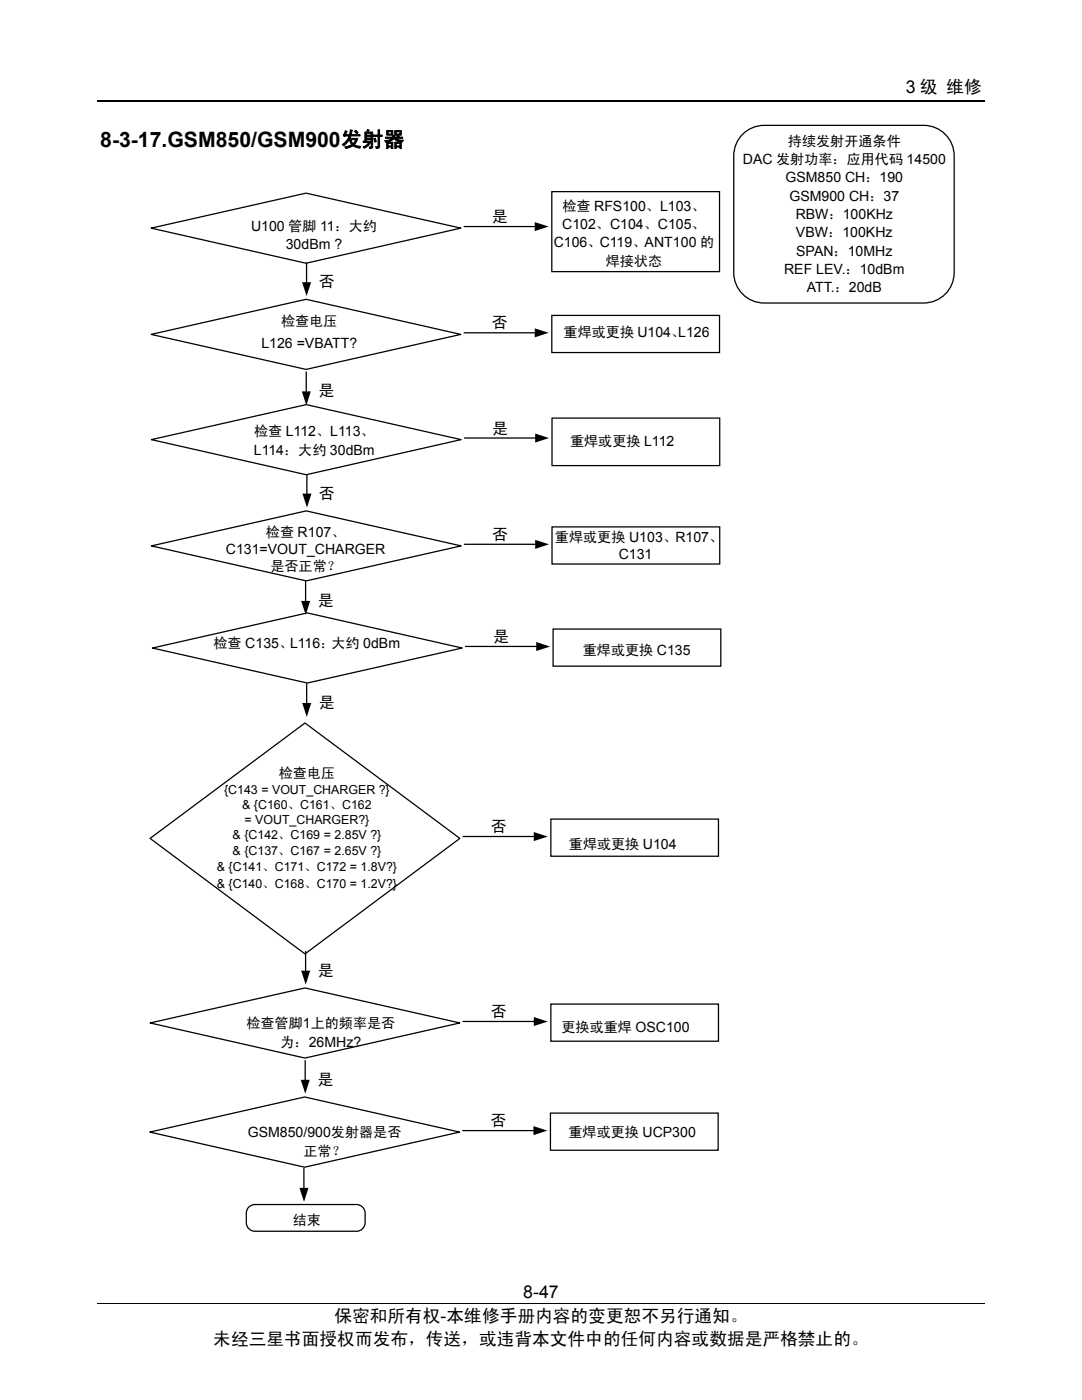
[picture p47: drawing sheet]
<svg xmlns="http://www.w3.org/2000/svg" width="216mm" height="279mm" viewBox="0 0 216 279" stroke-linecap="round" stroke-linejoin="round" font-family="sans-serif">
<defs><g id="words">
<text font-size="4.2" x="20" y="29.3">8-3-17.GSM850/GSM900发射器</text>
<g font-size="3.5">
<text x="180.7" y="18.6">3 级 维修</text>
<text x="66.7" y="263.8">保密和所有权-本维修手册内容的变更恕不另行通知。</text>
<text x="104.4" y="259">8-47</text>
<text x="42.6" y="268.4">未经三星书面授权而发布，传送，或违背本文件中的任何内容或数据是严格禁止的。</text>
</g>
<g font-size="3.2">
<text x="98.2" y="44.3">是</text>
<text x="63.6" y="57.3">否</text>
<text x="98.2" y="65.5">否</text>
<text x="63.5" y="79.1">是</text>
<text x="98.2" y="86.5">是</text>
<text x="63.6" y="99.5">否</text>
<text x="98.2" y="107.7">否</text>
<text x="63.4" y="120.9">是</text>
<text x="98.4" y="128.1">是</text>
<text x="63.6" y="141.2">是</text>
<text x="97.9" y="166.1">否</text>
<text x="63.4" y="194.7">是</text>
<text x="97.9" y="202.9">否</text>
<text x="63.4" y="216.5">是</text>
<text x="97.9" y="224.7">否</text>
</g>
<g font-size="2.8">
<text x="157.2" y="29">持续发射开通条件</text>
<text x="148.2" y="32.7">DAC 发射功率：应用代码 14500</text>
<text x="156.7" y="36.4">GSM850 CH：190</text>
<text x="157.5" y="40">GSM900 CH：37</text>
<text x="50.1" y="46.2">U100 管脚 11：大约</text>
<text x="112.2" y="45.7">C102、C104、C105、</text>
<text x="112.2" y="42">检查 RFS100、L103、</text>
<text x="158.8" y="43.7">RBW：100KHz</text>
<text x="158.8" y="47.4">VBW：100KHz</text>
<text x="57" y="49.6">30dBm ?</text>
<text x="110.5" y="49.3">C106、C119、ANT100 的</text>
<text x="120.9" y="53">焊接状态</text>
<text x="158.9" y="51">SPAN：10MHz</text>
<text x="156.5" y="54.7">REF LEV.：10dBm</text>
<text x="161" y="58.3">ATT.：20dB</text>
<text x="56.1" y="65.1">检查电压</text>
<text x="52.2" y="69.4">L126 =VBATT?</text>
<text x="112.5" y="67.2">重焊或更换 U104、</text>
<text x="135.3" y="67.2">L126</text>
<text x="50.7" y="87.1">检查 L112、L113、</text>
<text x="113.7" y="89.1">重焊或更换 L112</text>
<text x="50.6" y="90.7">L114：大约 30dBm</text>
<text x="53.1" y="107.1">检查 R107、</text>
<text x="45.1" y="110.5">C131=VOUT_CHARGER</text>
<text x="54" y="114">是否正常？</text>
<text x="110.7" y="108.2">重焊或更换 U103、R107、</text>
<text x="123.5" y="111.7">C131</text>
<text x="42.6" y="129.3">检查 C135、L116：大约 0dBm</text>
<text x="116.3" y="130.7">重焊或更换 C135</text>
<text x="55.6" y="155.3">检查电压</text>
<text x="113.5" y="169.4">重焊或更换 U104</text>
<text x="49.2" y="205.2">检查管脚1上的频率是否</text>
<text x="56" y="208.9">为：26MHz?</text>
<text x="112" y="205.9">更换或重焊 OSC100</text>
<text x="49.4" y="227">GSM850/900发射器是否</text>
<text x="113.4" y="226.9">重焊或更换 UCP300</text>
<text x="60.6" y="230.6">正常？</text>
<text x="58.4" y="244.4">结束</text>
</g>
<g font-size="2.5">
<text x="44.7" y="158.4">{C143 = VOUT_CHARGER ?}</text>
<text x="48.3" y="161.5">&amp; {C160、C161、C162</text>
<text x="46.4" y="167.5">&amp; {C142、C169 = 2.85V ?}</text>
<text x="48.8" y="164.5">= VOUT_CHARGER?}</text>
<text x="43.3" y="173.9">&amp; {C141、C171、C172 = 1.8V?}</text>
<text x="46.4" y="170.7">&amp; {C137、C167 = 2.65V ?}</text>
<text x="43.3" y="177.1">&amp; {C140、C168、C170 = 1.2V?}</text>
</g>
</g></defs>
<g fill="none" stroke="#000" stroke-width=".25">
<path d="M19.5 20.1h177M110.1 38.2h33.5v16h-33.5zM148.2 26.8a6.1 6.1 0 0 1 4.3-1.8h31.8a6.1 6.1 0 0 1 6.1 6.1v23.3a6.1 6.1 0 0 1-6.1 6.1h-31.8a6.1 6.1 0 0 1-6.1-6.1v-23.3a6.1 6.1 0 0 1 1.8-4.3zM30.2 45.5l30.9-7 30.8 7-30.8 7zM61.2 52.5v3.9M92.6 45.2h14.1M30.2 66.7l30.9-7 30.8 7-30.8 7zM61.1 74.2v3.9M92.6 66.4h14.1M110.1 62.9h33.5v7.5h-33.5zM30.2 87.7l30.9-6.9 30.9 6.9-30.9 7zM61.2 94.7v3.9"/>
<path d="M92.7 87.4h14.1M110.2 83.4h33.4v9.5h-33.4zM30.2 108.9l30.9-6.9 30.9 6.9-30.9 7zM61 116.1v3.9M92.7 108.6h14.1M110.2 105.2h33.4v7.4h-33.4zM30.4 129.3l30.9-7 30.9 7-30.9 7zM61.2 136.5v3.8M92.9 129h14.1M110.4 125.5h33.4v7.4h-33.4zM30 167.3l30.9-23 30.9 23-30.9 23.1zM92.4 166.9h14.2"/>
<path d="M109.9 163.5h33.5v7.4h-33.5zM61 189.9v3.9M30 204.2l30.9-7 30.9 7-30.9 7zM60.9 211.7v3.8M92.4 203.9h14.2M109.9 200.4h33.5v7.4h-33.5zM29.9 225.9l30.9-7 30.9 7-30.9 7zM60.6 233.2v3.9M92.3 225.6h14.2M109.8 222.1h33.5v7.5h-33.5zM49.6 240.9l.8-.4 .5-.1h20.2a1.72 1.72 0 0 1 1.8 1.7v1.9a1.72 1.72 0 0 1-1.8 1.7h-20.2a1.71 1.71 0 0 1-1.8-1.7 3.3 3.3 0 0 1 .5-3.1z"/>
</g>
<path d="M19.5 260.2h177" fill="none" stroke="#000" stroke-width=".2"/>
<g fill="#000">
<path d="M60.3 56.3h1.8l-.9 2.8zM106.7 44.3l2.8 .9-2.8 .9zM60.2 78.1h1.8l-.9 2.8zM106.7 65.5l2.8 .9-2.8 .9zM60.3 98.5h1.8l-.8 2.8zM106.8 86.5l2.8 .9-2.8 .9zM60.1 119.9h1.8l-.9 2.8zM106.8 107.7l2.8 .9-2.8 .9zM107 128.1l2.8 .9-2.8 .9zM60.3 140.3h1.8l-.9 2.8zM106.5 166.1l2.8 .9-2.8 .9zM60.1 193.7h1.8l-.9 2.8z"/>
<path d="M60 215.5h1.8l-.9 2.8zM106.5 203l2.8 .9-2.8 .9zM59.8 237.1h1.8l-.9 2.8zM106.4 224.7l2.8 .9-2.8 .9z"/>
</g>
<use href="#words"/>
</svg>
